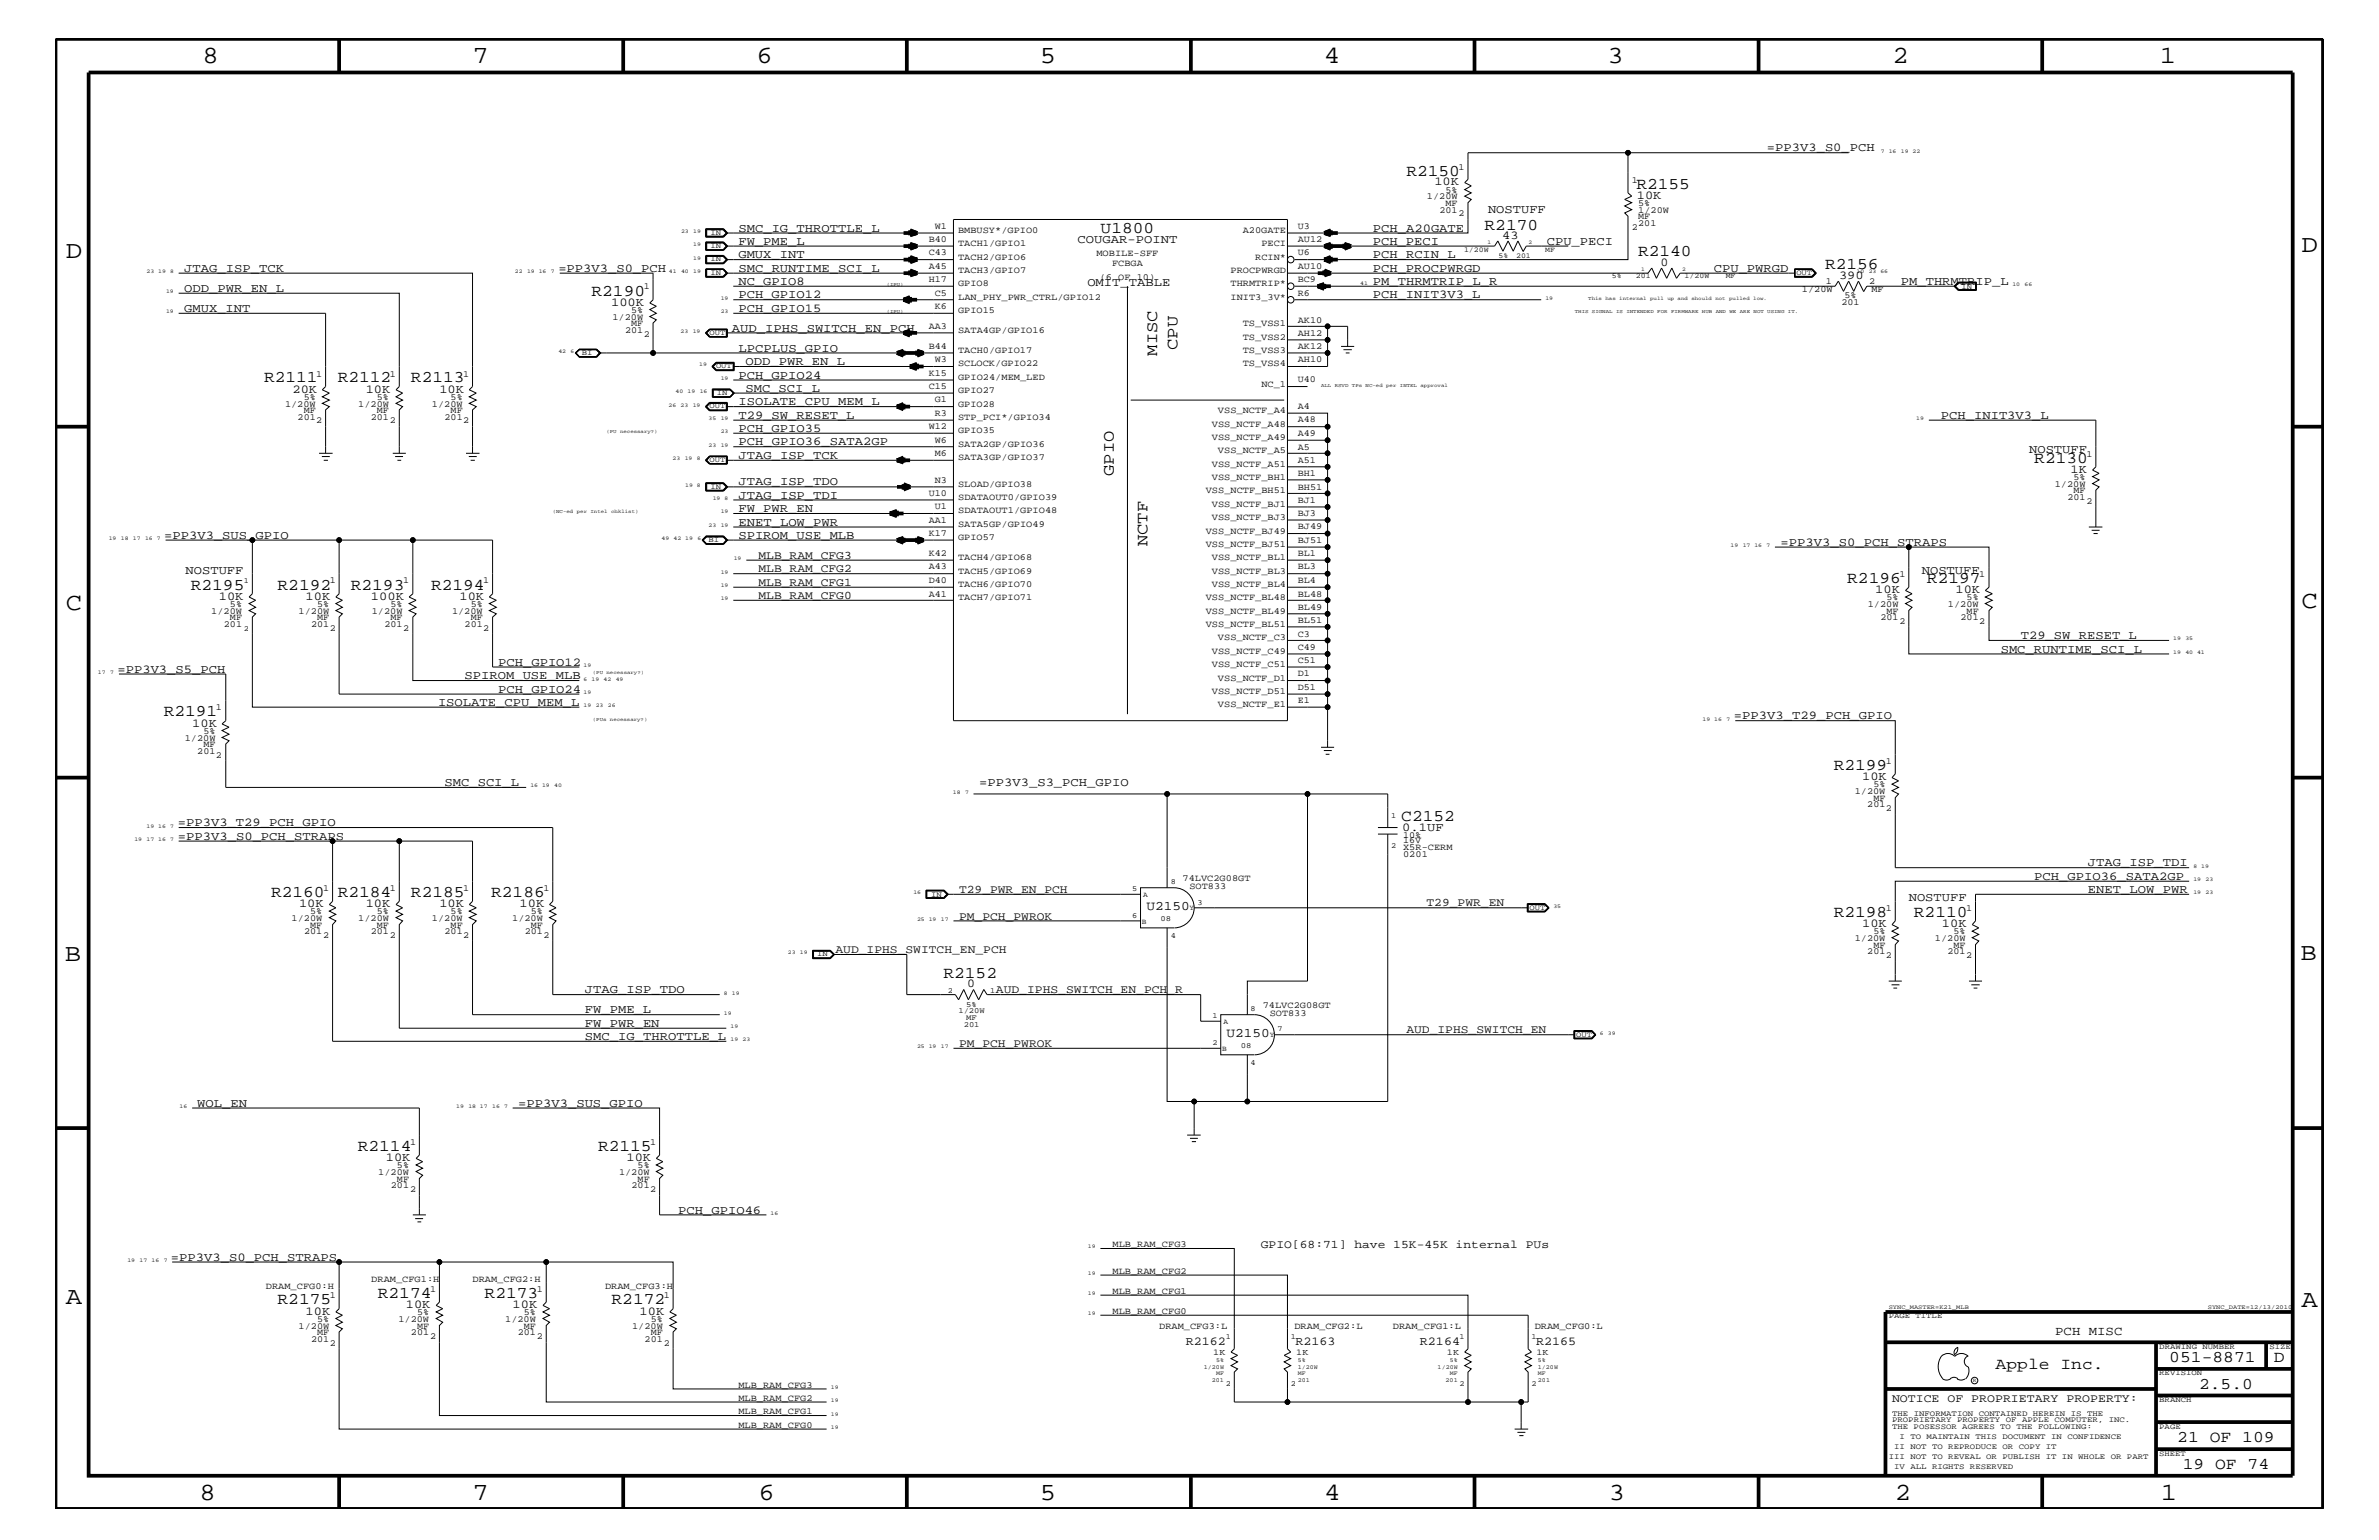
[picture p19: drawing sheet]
<svg xmlns="http://www.w3.org/2000/svg" width="432mm" height="279mm" viewBox="0 0 432 279" stroke-linecap="round" stroke-linejoin="round" font-family="sans-serif">
<defs><g id="words">
<g font-size="4.5">
<text x="36.7" y="11.5">8</text>
<text x="85.8" y="11.5">7</text>
<text x="137.3" y="11.5">6</text>
<text x="188.7" y="11.5">5</text>
<text x="240.3" y="11.5">4</text>
<text x="291.8" y="11.5">3</text>
<text x="343.5" y="11.5">2</text>
<text x="392" y="11.5">1</text>
<text x="11.9" y="46.8">D</text>
<text x="417.7" y="45.7">D</text>
<text x="11.9" y="110.6">C</text>
<text x="417.7" y="110.3">C</text>
<text x="11.8" y="174.3">B</text>
<text x="417.6" y="174.2">B</text>
<text x="11.9" y="236.7">A</text>
<text x="417.7" y="237.1">A</text>
<text x="36.2" y="272.1">8</text>
<text x="85.8" y="272.1">7</text>
<text x="137.7" y="272.1">6</text>
<text x="188.7" y="272.1">5</text>
<text x="240.4" y="272.1">4</text>
<text x="292" y="272.1">3</text>
<text x="343.9" y="272.1">2</text>
<text x="392.2" y="272.1">1</text>
</g>
<g font-size="3">
<text x="255.3" y="31.9">R2150</text>
<text x="297" y="34.2">R2155</text>
<text x="269.5" y="41.7">R2170</text>
<text x="199.8" y="42.3">U1800</text>
<text x="297.3" y="46.5">R2140</text>
<text x="107.4" y="53.6">R2190</text>
<text x="331.3" y="48.9">R2156</text>
<text x="210.1" y="64.5" transform="rotate(-90 210.1 64.5)">MISC</text>
<text x="213.7" y="63.5" transform="rotate(-90 213.7 63.5)">CPU</text>
<text x="47.9" y="69.4">R2111</text>
<text x="61.3" y="69.4">R2112</text>
<text x="74.6" y="69.4">R2113</text>
<text x="369.2" y="83.9">R2130</text>
<text x="202.2" y="86.3" transform="rotate(-90 202.2 86.3)">GPIO</text>
<text x="208.3" y="99.1" transform="rotate(-90 208.3 99.1)">NCTF</text>
<text x="34.6" y="107">R2195</text>
<text x="50.4" y="107">R2192</text>
<text x="63.7" y="107">R2193</text>
<text x="78.2" y="107">R2194</text>
<text x="335.3" y="105.8">R2196</text>
<text x="349.8" y="105.8">R2197</text>
<text x="29.7" y="130">R2191</text>
<text x="332.8" y="139.7">R2199</text>
<text x="254.3" y="149">C2152</text>
<text x="49.2" y="162.8">R2160</text>
<text x="61.3" y="162.8">R2184</text>
<text x="74.6" y="162.8">R2185</text>
<text x="89.2" y="162.8">R2186</text>
<text x="332.8" y="166.4">R2198</text>
<text x="347.4" y="166.4">R2110</text>
<text x="171.2" y="177.4">R2152</text>
<text x="64.9" y="208.8">R2114</text>
<text x="108.5" y="208.8">R2115</text>
<text x="50.4" y="236.7">R2175</text>
<text x="68.6" y="235.5">R2174</text>
<text x="88" y="235.5">R2173</text>
<text x="111" y="236.7">R2172</text>
<text x="362.2" y="248.4">Apple Inc.</text>
<text x="393.7" y="247.1">051-8871</text>
<text x="399.2" y="252">2.5.0</text>
<text x="412.7" y="247.1">D</text>
<text x="395.2" y="261.6">21 OF 109</text>
<text x="396.2" y="266.6">19 OF 74</text>
</g>
<g font-size="2.4">
<text x="208.1" y="165">U2150</text>
<text x="222.6" y="188.1">U2150</text>
</g>
<text font-size="2.3" x="373" y="242.3">PCH MISC</text>
<g font-size="2.2">
<text x="320.7" y="27.5">=PP3V3_S0_PCH</text>
<text x="260.3" y="33.6">10K</text>
<text x="270.1" y="38.6">NOSTUFF</text>
<text x="297.1" y="36.1">10K</text>
<text x="134" y="42">SMC_IG_THROTTLE_L</text>
<text x="134" y="44.4">FW_PME_L</text>
<text x="134" y="46.8">GMUX_INT</text>
<text x="195.6" y="44.1">COUGAR-POINT</text>
<text x="249.2" y="46.8">PCH_RCIN_L</text>
<text x="249.2" y="44.4">PCH_PECI</text>
<text x="249.2" y="42">PCH_A20GATE</text>
<text x="272.7" y="43.4">43</text>
<text x="280.8" y="44.4">CPU_PECI</text>
<text x="33.4" y="52.9">ODD_PWR_EN_L</text>
<text x="33.4" y="49.3">JTAG_ISP_TCK</text>
<text x="101.3" y="49.3">=PP3V3_S0_PCH</text>
<text x="134" y="51.7">NC_GPIO8</text>
<text x="134" y="49.3">SMC_RUNTIME_SCI_L</text>
<text x="197.4" y="51.9">OMIT_TABLE</text>
<text x="249.2" y="49.3">PCH_PROCPWRGD</text>
<text x="249.2" y="51.7">PM_THRMTRIP_L_R</text>
<text x="301.4" y="48.2">0</text>
<text x="311.1" y="49.3">CPU_PWRGD</text>
<text x="333.8" y="50.7">390</text>
<text x="345" y="51.7">PM_THRMTRIP_L</text>
<text x="33.4" y="56.6">GMUX_INT</text>
<text x="110.9" y="55.5">100K</text>
<text x="134" y="54.1">PCH_GPIO12</text>
<text x="134" y="56.6">PCH_GPIO15</text>
<text x="249.2" y="54.1">PCH_INIT3V3_L</text>
<text x="132.8" y="60.2">AUD_IPHS_SWITCH_EN_PCH</text>
<text x="134" y="63.9">LPCPLUS_GPIO</text>
<text x="53.1" y="71.2">20K</text>
<text x="66.4" y="71.2">10K</text>
<text x="79.8" y="71.2">10K</text>
<text x="134" y="68.7">PCH_GPIO24</text>
<text x="135.3" y="66.2">ODD_PWR_EN_L</text>
<text x="135.3" y="71.1">SMC_SCI_L</text>
<text x="134" y="73.5">ISOLATE_CPU_MEM_L</text>
<text x="134" y="76">T29_SW_RESET_L</text>
<text x="352.3" y="76">PCH_INIT3V3_L</text>
<text x="134" y="83.3">JTAG_ISP_TCK</text>
<text x="134" y="80.8">PCH_GPIO36_SATA2GP</text>
<text x="134" y="78.3">PCH_GPIO35</text>
<text x="368.3" y="82.2">NOSTUFF</text>
<text x="134" y="88.1">JTAG_ISP_TDO</text>
<text x="375.8" y="85.8">1K</text>
<text x="134" y="92.9">FW_PWR_EN</text>
<text x="134" y="95.4">ENET_LOW_PWR</text>
<text x="134" y="90.5">JTAG_ISP_TDI</text>
<text x="29.8" y="97.7">=PP3V3_SUS_GPIO</text>
<text x="134" y="97.7">SPIROM_USE_MLB</text>
<text x="323.2" y="99">=PP3V3_S0_PCH_STRAPS</text>
<text x="33.7" y="104.1">NOSTUFF</text>
<text x="340.4" y="107.6">10K</text>
<text x="348.8" y="104.1">NOSTUFF</text>
<text x="354.9" y="107.6">10K</text>
<text x="39.7" y="108.8">10K</text>
<text x="55.5" y="108.8">10K</text>
<text x="67.3" y="108.8">100K</text>
<text x="83.4" y="108.8">10K</text>
<text x="363.1" y="118.4">SMC_RUNTIME_SCI_L</text>
<text x="366.8" y="115.9">T29_SW_RESET_L</text>
<text x="21.3" y="122">=PP3V3_S5_PCH</text>
<text x="84.3" y="123.2">SPIROM_USE_MLB</text>
<text x="90.4" y="120.8">PCH_GPIO12</text>
<text x="90.4" y="125.7">PCH_GPIO24</text>
<text x="34.9" y="131.9">10K</text>
<text x="79.5" y="128">ISOLATE_CPU_MEM_L</text>
<text x="314.7" y="130.5">=PP3V3_T29_PCH_GPIO</text>
<text x="80.7" y="142.6">SMC_SCI_L</text>
<text x="177.7" y="142.6">=PP3V3_S3_PCH_GPIO</text>
<text x="338" y="141.5">10K</text>
<text x="32.3" y="149.9">=PP3V3_T29_PCH_GPIO</text>
<text x="32.3" y="152.3">=PP3V3_S0_PCH_STRAPS</text>
<text x="254.5" y="150.7">0.1UF</text>
<text x="369.2" y="159.6">PCH_GPIO36_SATA2GP</text>
<text x="379" y="162">ENET_LOW_PWR</text>
<text x="379" y="157.2">JTAG_ISP_TDI</text>
<text x="54.3" y="164.5">10K</text>
<text x="66.4" y="164.5">10K</text>
<text x="79.8" y="164.5">10K</text>
<text x="94.3" y="164.5">10K</text>
<text x="346.5" y="163.5">NOSTUFF</text>
<text x="338" y="168.2">10K</text>
<text x="352.5" y="168.2">10K</text>
<text x="175.6" y="179.1">0</text>
<text x="106.2" y="183.8">FW_PME_L</text>
<text x="106.2" y="180.2">JTAG_ISP_TDO</text>
<text x="106.2" y="186.3">FW_PWR_EN</text>
<text x="106.2" y="188.7">SMC_IG_THROTTLE_L</text>
<text x="35.8" y="200.9">WOL_EN</text>
<text x="94.1" y="200.9">=PP3V3_SUS_GPIO</text>
<text x="70" y="210.7">10K</text>
<text x="113.7" y="210.7">10K</text>
<text x="123.1" y="220.2">PCH_GPIO46</text>
<text x="31" y="228.7">=PP3V3_S0_PCH_STRAPS</text>
<text x="55.5" y="238.5">10K</text>
<text x="73.7" y="237.3">10K</text>
<text x="93" y="237.3">10K</text>
<text x="116.1" y="238.5">10K</text>
<text x="215.2" y="244">R2162</text>
<text x="235.1" y="244">R2163</text>
<text x="257.7" y="244">R2164</text>
<text x="278.8" y="244">R2165</text>
</g>
<g font-size="2.1">
<text x="137.7" y="101.4">MLB_RAM_CFG3</text>
<text x="137.7" y="106.3">MLB_RAM_CFG1</text>
<text x="137.7" y="103.8">MLB_RAM_CFG2</text>
<text x="137.7" y="108.7">MLB_RAM_CFG0</text>
<text x="174.1" y="162">T29_PWR_EN_PCH</text>
<text x="174.1" y="166.9">PM_PCH_PWROK</text>
<text x="258.9" y="164.5">T29_PWR_EN</text>
<text x="151.6" y="172.9">AUD_IPHS_SWITCH_EN_PCH</text>
<text x="180.8" y="180.2">AUD_IPHS_SWITCH_EN_PCH_R</text>
<text x="174.1" y="189.9">PM_PCH_PWROK</text>
<text x="255.3" y="187.5">AUD_IPHS_SWITCH_EN</text>
<text x="228.9" y="226.5">GPIO[68:71] have 15K-45K internal PUs</text>
<text x="343.4" y="254.4">NOTICE OF PROPRIETARY PROPERTY:</text>
</g>
<g font-size="1.7">
<text x="262.4" y="35">5%</text>
<text x="264.8" y="30.8">1</text>
<text x="296.2" y="33.1">1</text>
<text x="169.7" y="41.5">W1</text>
<text x="235.5" y="41.5">U3</text>
<text x="259" y="36.2">1/20W</text>
<text x="261.3" y="38.6">201</text>
<text x="262.4" y="37.4">MF</text>
<text x="264.8" y="39.2">2</text>
<text x="296.2" y="41.7">2</text>
<text x="297.3" y="38.6">1/20W</text>
<text x="297.3" y="37.4">5%</text>
<text x="297.3" y="41">201</text>
<text x="297.3" y="39.8">MF</text>
<text x="168.6" y="46.3">C43</text>
<text x="168.6" y="44">B40</text>
<text x="173.9" y="44.6">TACH1/GPIO1</text>
<text x="173.9" y="47.1">TACH2/GPIO6</text>
<text x="173.9" y="42.3">BMBUSY*/GPIO0</text>
<text x="199" y="46.5">MOBILE-SFF</text>
<text x="225.6" y="42.3">A20GATE</text>
<text x="227.8" y="47.1">RCIN*</text>
<text x="228.9" y="44.6">PECI</text>
<text x="235.5" y="44">AU12</text>
<text x="235.5" y="46.3">U6</text>
<text x="116.8" y="52.5">1</text>
<text x="168.6" y="48.8">A45</text>
<text x="168.6" y="51.3">H17</text>
<text x="169.7" y="53.6">C5</text>
<text x="173.9" y="51.9">GPIO8</text>
<text x="173.9" y="49.6">TACH3/GPIO7</text>
<text x="199.6" y="50.7">(6 OF 10)</text>
<text x="201.8" y="48.3">FCBGA</text>
<text x="223.4" y="49.6">PROCPWRGD</text>
<text x="223.4" y="51.9">THRMTRIP*</text>
<text x="235.5" y="51.3">BC9</text>
<text x="235.5" y="48.8">AU10</text>
<text x="235.5" y="53.6">R6</text>
<text x="327.1" y="52.9">1/20W</text>
<text x="331.4" y="51.6">1</text>
<text x="339.3" y="51.6">2</text>
<text x="339.7" y="52.9">MF</text>
<text x="111.2" y="58">1/20W</text>
<text x="114.6" y="56.8">5%</text>
<text x="114.6" y="59.2">MF</text>
<text x="168.6" y="59.7">AA3</text>
<text x="169.7" y="56.1">K6</text>
<text x="173.9" y="54.4">LAN_PHY_PWR_CTRL/GPIO12</text>
<text x="173.9" y="56.8">GPIO15</text>
<text x="223.4" y="54.4">INIT3_3V*</text>
<text x="225.6" y="59.2">TS_VSS1</text>
<text x="235.5" y="58.5">AK10</text>
<text x="334.2" y="55.3">201</text>
<text x="334.8" y="54.1">5%</text>
<text x="113.5" y="60.4">201</text>
<text x="116.8" y="61.1">2</text>
<text x="168.6" y="63.4">B44</text>
<text x="169.7" y="65.7">W3</text>
<text x="173.9" y="60.4">SATA4GP/GPIO16</text>
<text x="173.9" y="64">TACH0/GPIO17</text>
<text x="225.6" y="61.7">TS_VSS2</text>
<text x="225.6" y="64">TS_VSS3</text>
<text x="235.5" y="65.7">AH10</text>
<text x="235.5" y="63.4">AK12</text>
<text x="235.5" y="60.9">AH12</text>
<text x="57.4" y="68.4">1</text>
<text x="70.8" y="68.4">1</text>
<text x="84.1" y="68.4">1</text>
<text x="168.6" y="70.6">C15</text>
<text x="168.6" y="68.2">K15</text>
<text x="173.9" y="71.3">GPIO27</text>
<text x="173.9" y="66.5">SCLOCK/GPIO22</text>
<text x="173.9" y="68.9">GPIO24/MEM_LED</text>
<text x="225.6" y="66.5">TS_VSS4</text>
<text x="228.9" y="70.1">NC_1</text>
<text x="235.5" y="69.4">U40</text>
<text x="51.7" y="73.8">1/20W</text>
<text x="54" y="76.2">201</text>
<text x="55.1" y="72.6">5%</text>
<text x="55.1" y="75">MF</text>
<text x="57.4" y="76.8">2</text>
<text x="65" y="73.8">1/20W</text>
<text x="67.3" y="76.2">201</text>
<text x="68.4" y="75">MF</text>
<text x="68.4" y="72.6">5%</text>
<text x="70.8" y="76.8">2</text>
<text x="78.4" y="73.8">1/20W</text>
<text x="80.7" y="76.2">201</text>
<text x="81.8" y="72.6">5%</text>
<text x="81.8" y="75">MF</text>
<text x="84.1" y="76.8">2</text>
<text x="168.6" y="77.9">W12</text>
<text x="169.7" y="75.5">R3</text>
<text x="169.7" y="73">G1</text>
<text x="173.9" y="73.8">GPIO28</text>
<text x="173.9" y="76.2">STP_PCI*/GPIO34</text>
<text x="220" y="77.4">VSS_NCTF_A48</text>
<text x="221.1" y="75">VSS_NCTF_A4</text>
<text x="235.5" y="76.7">A48</text>
<text x="235.5" y="74.3">A4</text>
<text x="169.7" y="82.7">M6</text>
<text x="169.7" y="80.3">W6</text>
<text x="173.9" y="81.1">SATA2GP/GPIO36</text>
<text x="173.9" y="78.6">GPIO35</text>
<text x="173.9" y="83.5">SATA3GP/GPIO37</text>
<text x="220" y="79.9">VSS_NCTF_A49</text>
<text x="221.1" y="82.2">VSS_NCTF_A5</text>
<text x="235.5" y="83.9">A51</text>
<text x="235.5" y="81.6">A5</text>
<text x="235.5" y="79.1">A49</text>
<text x="378.7" y="82.8">1</text>
<text x="169.7" y="87.6">N3</text>
<text x="173.9" y="88.3">SLOAD/GPIO38</text>
<text x="218.9" y="89.5">VSS_NCTF_BH51</text>
<text x="220" y="84.7">VSS_NCTF_A51</text>
<text x="220" y="87.1">VSS_NCTF_BH1</text>
<text x="235.5" y="88.8">BH51</text>
<text x="235.5" y="86.4">BH1</text>
<text x="373" y="88.3">1/20W</text>
<text x="376.3" y="89.5">MF</text>
<text x="376.3" y="87.1">5%</text>
<text x="168.6" y="90">U10</text>
<text x="168.6" y="94.9">AA1</text>
<text x="169.7" y="92.4">U1</text>
<text x="173.9" y="93.2">SDATAOUT1/GPIO48</text>
<text x="173.9" y="95.6">SATA5GP/GPIO49</text>
<text x="173.9" y="90.7">SDATAOUT0/GPIO39</text>
<text x="220" y="94.3">VSS_NCTF_BJ3</text>
<text x="220" y="92">VSS_NCTF_BJ1</text>
<text x="235.5" y="93.7">BJ3</text>
<text x="235.5" y="91.2">BJ1</text>
<text x="375.2" y="90.7">201</text>
<text x="378.7" y="91.4">2</text>
<text x="168.6" y="101">K42</text>
<text x="168.6" y="97.3">K17</text>
<text x="173.9" y="98">GPIO57</text>
<text x="173.9" y="101.6">TACH4/GPIO68</text>
<text x="218.9" y="96.8">VSS_NCTF_BJ49</text>
<text x="218.9" y="99.3">VSS_NCTF_BJ51</text>
<text x="220" y="101.6">VSS_NCTF_BL1</text>
<text x="235.5" y="101">BL1</text>
<text x="235.5" y="98.5">BJ51</text>
<text x="235.5" y="96">BJ49</text>
<text x="59.9" y="105.9">1</text>
<text x="73.2" y="105.9">1</text>
<text x="87.7" y="105.9">1</text>
<text x="168.6" y="105.8">D40</text>
<text x="168.6" y="103.3">A43</text>
<text x="173.9" y="106.5">TACH6/GPIO70</text>
<text x="173.9" y="104.1">TACH5/GPIO69</text>
<text x="220" y="104.1">VSS_NCTF_BL3</text>
<text x="220" y="106.5">VSS_NCTF_BL4</text>
<text x="235.5" y="105.8">BL4</text>
<text x="235.5" y="103.3">BL3</text>
<text x="344.8" y="104.7">1</text>
<text x="359.2" y="104.7">1</text>
<text x="38.4" y="111.4">1/20W</text>
<text x="40.6" y="113.7">201</text>
<text x="41.7" y="112.6">MF</text>
<text x="41.7" y="110.2">5%</text>
<text x="54.2" y="111.4">1/20W</text>
<text x="56.5" y="113.7">201</text>
<text x="57.6" y="112.6">MF</text>
<text x="57.6" y="110.2">5%</text>
<text x="67.5" y="111.4">1/20W</text>
<text x="69.8" y="113.7">201</text>
<text x="70.9" y="110.2">5%</text>
<text x="70.9" y="112.6">MF</text>
<text x="82" y="111.4">1/20W</text>
<text x="84.3" y="113.7">201</text>
<text x="85.4" y="110.2">5%</text>
<text x="85.4" y="112.6">MF</text>
<text x="168.6" y="108.2">A41</text>
<text x="173.9" y="108.9">TACH7/GPIO71</text>
<text x="218.9" y="108.9">VSS_NCTF_BL48</text>
<text x="218.9" y="113.7">VSS_NCTF_BL51</text>
<text x="218.9" y="111.4">VSS_NCTF_BL49</text>
<text x="235.5" y="113.1">BL51</text>
<text x="235.5" y="110.6">BL49</text>
<text x="235.5" y="108.2">BL48</text>
<text x="339" y="110.2">1/20W</text>
<text x="341.3" y="112.6">201</text>
<text x="342.4" y="108.9">5%</text>
<text x="342.4" y="111.4">MF</text>
<text x="344.8" y="113.1">2</text>
<text x="353.6" y="110.2">1/20W</text>
<text x="355.9" y="112.6">201</text>
<text x="357" y="111.4">MF</text>
<text x="357" y="108.9">5%</text>
<text x="359.2" y="113.1">2</text>
<text x="59.9" y="114.4">2</text>
<text x="73.2" y="114.4">2</text>
<text x="87.7" y="114.4">2</text>
<text x="220" y="118.6">VSS_NCTF_C49</text>
<text x="221.1" y="116.2">VSS_NCTF_C3</text>
<text x="235.5" y="117.9">C49</text>
<text x="235.5" y="115.5">C3</text>
<text x="220" y="121">VSS_NCTF_C51</text>
<text x="220" y="125.9">VSS_NCTF_D51</text>
<text x="221.1" y="123.5">VSS_NCTF_D1</text>
<text x="235.5" y="125.2">D51</text>
<text x="235.5" y="122.7">D1</text>
<text x="235.5" y="120.3">C51</text>
<text x="39.2" y="128.9">1</text>
<text x="221.1" y="128.3">VSS_NCTF_E1</text>
<text x="235.5" y="127.6">E1</text>
<text x="33.5" y="134.4">1/20W</text>
<text x="35.8" y="136.8">201</text>
<text x="36.9" y="135.6">MF</text>
<text x="36.9" y="133.2">5%</text>
<text x="39.2" y="137.4">2</text>
<text x="340" y="142.9">5%</text>
<text x="342.3" y="138.6">1</text>
<text x="336.6" y="144">1/20W</text>
<text x="338.9" y="146.5">201</text>
<text x="340" y="145.3">MF</text>
<text x="342.3" y="147.1">2</text>
<text x="254.7" y="152">10%</text>
<text x="254.7" y="155.5">0201</text>
<text x="254.7" y="154.3">X5R-CERM</text>
<text x="254.7" y="153">16V</text>
<text x="58.7" y="161.7">1</text>
<text x="70.8" y="161.7">1</text>
<text x="84.1" y="161.7">1</text>
<text x="98.6" y="161.7">1</text>
<text x="214.6" y="159.9">74LVC2G08GT</text>
<text x="215.9" y="161.3">SOT833</text>
<text x="52.9" y="167.1">1/20W</text>
<text x="56.3" y="165.9">5%</text>
<text x="65" y="167.1">1/20W</text>
<text x="68.4" y="165.9">5%</text>
<text x="78.4" y="167.1">1/20W</text>
<text x="81.8" y="165.9">5%</text>
<text x="93" y="167.1">1/20W</text>
<text x="96.4" y="165.9">5%</text>
<text x="342.3" y="165.3">1</text>
<text x="356.9" y="165.3">1</text>
<text x="55.2" y="169.5">201</text>
<text x="56.3" y="168.3">MF</text>
<text x="58.7" y="170.1">2</text>
<text x="67.3" y="169.5">201</text>
<text x="68.4" y="168.3">MF</text>
<text x="70.8" y="170.1">2</text>
<text x="80.7" y="169.5">201</text>
<text x="81.8" y="168.3">MF</text>
<text x="84.1" y="170.1">2</text>
<text x="95.2" y="169.5">201</text>
<text x="96.4" y="168.3">MF</text>
<text x="98.6" y="170.1">2</text>
<text x="336.6" y="170.7">1/20W</text>
<text x="338.9" y="173.2">201</text>
<text x="340" y="169.5">5%</text>
<text x="340" y="172">MF</text>
<text x="342.3" y="173.8">2</text>
<text x="351.2" y="170.7">1/20W</text>
<text x="353.5" y="173.2">201</text>
<text x="354.6" y="172">MF</text>
<text x="354.6" y="169.5">5%</text>
<text x="356.9" y="173.8">2</text>
<text x="229.2" y="182.9">74LVC2G08GT</text>
<text x="230.5" y="184.3">SOT833</text>
<text x="74.4" y="207.7">1</text>
<text x="118" y="207.7">1</text>
<text x="68.7" y="213.2">1/20W</text>
<text x="71" y="215.6">201</text>
<text x="72.1" y="214.4">MF</text>
<text x="72.1" y="211.9">5%</text>
<text x="112.4" y="213.2">1/20W</text>
<text x="114.6" y="215.6">201</text>
<text x="115.7" y="211.9">5%</text>
<text x="115.7" y="214.4">MF</text>
<text x="74.4" y="216.2">2</text>
<text x="118" y="216.2">2</text>
<text x="201.9" y="226.3">MLB_RAM_CFG3</text>
<text x="48.3" y="233.8">DRAM_CFG0:H</text>
<text x="67.4" y="232.6">DRAM_CFG1:H</text>
<text x="85.8" y="232.6">DRAM_CFG2:H</text>
<text x="109.8" y="233.8">DRAM_CFG3:H</text>
<text x="201.9" y="231.1">MLB_RAM_CFG2</text>
<text x="57.6" y="239.9">5%</text>
<text x="59.9" y="235.6">1</text>
<text x="72.3" y="239.9">1/20W</text>
<text x="75.7" y="238.6">5%</text>
<text x="78.1" y="234.4">1</text>
<text x="91.7" y="239.9">1/20W</text>
<text x="95.1" y="238.6">5%</text>
<text x="97.5" y="234.4">1</text>
<text x="118.1" y="239.9">5%</text>
<text x="120.5" y="235.6">1</text>
<text x="201.9" y="234.7">MLB_RAM_CFG1</text>
<text x="201.9" y="238.4">MLB_RAM_CFG0</text>
<text x="54.2" y="241.1">1/20W</text>
<text x="56.5" y="243.5">201</text>
<text x="57.6" y="242.3">MF</text>
<text x="59.9" y="244.1">2</text>
<text x="74.6" y="242.3">201</text>
<text x="75.7" y="241.1">MF</text>
<text x="78.1" y="242.9">2</text>
<text x="94" y="242.3">201</text>
<text x="95.1" y="241.1">MF</text>
<text x="97.5" y="242.9">2</text>
<text x="114.7" y="241.1">1/20W</text>
<text x="117" y="243.5">201</text>
<text x="118.1" y="242.3">MF</text>
<text x="120.5" y="244.1">2</text>
<text x="210.4" y="241.1">DRAM_CFG3:L</text>
<text x="234.9" y="241.1">DRAM_CFG2:L</text>
<text x="252.8" y="241.1">DRAM_CFG1:L</text>
<text x="278.6" y="241.1">DRAM_CFG0:L</text>
<text x="134" y="251.7">MLB_RAM_CFG3</text>
<text x="134" y="254.2">MLB_RAM_CFG2</text>
<text x="134" y="256.6">MLB_RAM_CFG1</text>
<text x="134" y="259">MLB_RAM_CFG0</text>
</g>
<g font-size="1.6">
<text x="220.2" y="245.8">1K</text>
<text x="235.3" y="245.8">1K</text>
<text x="262.6" y="245.8">1K</text>
<text x="278.9" y="245.8">1K</text>
</g>
<g font-size="1.4">
<text x="128.9" y="42.6">IN</text>
<text x="128.9" y="47.4">IN</text>
<text x="128.9" y="45.1">IN</text>
<text x="265.7" y="45.7">1/20W</text>
<text x="272" y="46.8">5%</text>
<text x="275.2" y="46.8">201</text>
<text x="280.5" y="45.7">MF</text>
<text x="128.9" y="49.9">IN</text>
<text x="292.6" y="50.5">5%</text>
<text x="296.9" y="50.5">201</text>
<text x="305.8" y="50.5">1/20W</text>
<text x="313.2" y="50.5">MF</text>
<text x="326.1" y="49.9">OUT</text>
<text x="356" y="52.4">IN</text>
<text x="105.6" y="64.5">BI</text>
<text x="128.8" y="60.8">OUT</text>
<text x="130" y="66.8">OUT</text>
<text x="130.1" y="71.7">IN</text>
<text x="128.8" y="74.1">OUT</text>
<text x="128.8" y="83.8">OUT</text>
<text x="128.9" y="88.7">IN</text>
<text x="128.6" y="98.4">BI</text>
<text x="44.3" y="105.9">1</text>
<text x="44.3" y="114.4">2</text>
<text x="252.5" y="148.4">1</text>
<text x="252.5" y="153.8">2</text>
<text x="205.5" y="161.7">5</text>
<text x="212.5" y="160.5">8</text>
<text x="169" y="162.7">IN</text>
<text x="205.5" y="166.5">6</text>
<text x="207.3" y="167.6">B</text>
<text x="207.5" y="162.7">A</text>
<text x="210.7" y="167.1">08</text>
<text x="215.9" y="165">Y</text>
<text x="217.3" y="164.1">3</text>
<text x="277.6" y="165">OUT</text>
<text x="148.3" y="173.5">IN</text>
<text x="212.5" y="170.1">4</text>
<text x="172" y="180.1">2</text>
<text x="173.9" y="183.8">1/20W</text>
<text x="175.4" y="182.7">5%</text>
<text x="175.4" y="185">MF</text>
<text x="179.7" y="180.1">1</text>
<text x="220" y="184.7">1</text>
<text x="222.1" y="185.7">A</text>
<text x="227" y="183.5">8</text>
<text x="174.9" y="186.3">201</text>
<text x="220" y="189.5">2</text>
<text x="221.8" y="190.6">B</text>
<text x="225.2" y="190.2">08</text>
<text x="230.5" y="188.1">Y</text>
<text x="231.9" y="187.1">7</text>
<text x="286.1" y="188.1">OUT</text>
<text x="227" y="193.2">4</text>
<text x="342.8" y="239.2">PAGE TITLE</text>
<text x="222.5" y="242.9">1</text>
<text x="234.3" y="242.9">1</text>
<text x="264.9" y="242.9">1</text>
<text x="278" y="242.9">1</text>
<text x="391.9" y="244.7">DRAWING NUMBER</text>
<text x="411.9" y="244.7">SIZE</text>
<text x="222.5" y="251.4">2</text>
<text x="234.3" y="251.4">2</text>
<text x="264.9" y="251.4">2</text>
<text x="278" y="251.4">2</text>
<text x="391.9" y="249.5">REVISION</text>
<text x="343.4" y="256.8">THE INFORMATION CONTAINED HEREIN IS THE</text>
<text x="391.9" y="254.4">BRANCH</text>
<text x="343.4" y="259.3">THE POSESSOR AGREES TO THE FOLLOWING:</text>
<text x="343.4" y="258">PROPRIETARY PROPERTY OF APPLE COMPUTER, INC.</text>
<text x="343.8" y="262.9">II NOT TO REPRODUCE OR COPY IT</text>
<text x="344.8" y="261.1">I TO MAINTAIN THIS DOCUMENT IN CONFIDENCE</text>
<text x="391.9" y="259.3">PAGE</text>
<text x="342.8" y="264.7">III NOT TO REVEAL OR PUBLISH IT IN WHOLE OR PART</text>
<text x="343.8" y="266.6">IV ALL RIGHTS RESERVED</text>
<text x="391.9" y="264.1">SHEET</text>
</g>
<g font-size="1.1">
<text x="342.8" y="237.4">SYNC_MASTER=K21_MLB</text>
<text x="400.7" y="237.4">SYNC_DATE=12/13/2010</text>
<text x="218.5" y="248.4">1/20W</text>
<text x="220" y="250.7">201</text>
<text x="220.7" y="249.5">MF</text>
<text x="220.7" y="247.1">5%</text>
<text x="235.5" y="250.7">201</text>
<text x="235.5" y="247.1">5%</text>
<text x="235.5" y="248.4">1/20W</text>
<text x="235.5" y="249.5">MF</text>
<text x="260.9" y="248.4">1/20W</text>
<text x="262.4" y="250.7">201</text>
<text x="263.1" y="247.1">5%</text>
<text x="263.1" y="249.5">MF</text>
<text x="279.1" y="250.7">201</text>
<text x="279.1" y="249.5">MF</text>
<text x="279.1" y="248.4">1/20W</text>
<text x="279.1" y="247.1">5%</text>
</g>
<g font-size="1">
<text x="341.4" y="27.7">7</text>
<text x="342.8" y="27.7">16</text>
<text x="345" y="27.7">19 22</text>
<text x="123.6" y="42.3">23</text>
<text x="125.8" y="42.3">19</text>
<text x="125.8" y="47.1">19</text>
<text x="125.8" y="44.6">19</text>
<text x="270" y="44.3">1</text>
<text x="277.5" y="44.3">2</text>
<text x="26.6" y="49.6">23 19</text>
<text x="30.1" y="53.2">19</text>
<text x="30.9" y="49.6">8</text>
<text x="93.5" y="49.6">22</text>
<text x="95.7" y="49.6">19 16</text>
<text x="100" y="49.6">7</text>
<text x="121.4" y="49.6">41</text>
<text x="123.6" y="49.6">40</text>
<text x="125.8" y="49.6">19</text>
<text x="246.9" y="51.7">41</text>
<text x="297.9" y="49.1">1</text>
<text x="305.3" y="49.1">2</text>
<text x="337" y="49.6">10</text>
<text x="339.2" y="49.6">23 66</text>
<text x="365.3" y="51.9">10</text>
<text x="367.5" y="51.9">66</text>
<text x="30.1" y="56.8">19</text>
<text x="130.8" y="54.4">19</text>
<text x="130.8" y="56.8">23</text>
<text x="280.5" y="54.4">19</text>
<text x="101.3" y="64">42</text>
<text x="103.5" y="64">6</text>
<text x="123.5" y="60.4">23</text>
<text x="125.7" y="60.4">19</text>
<text x="122.6" y="71.3">40</text>
<text x="124.8" y="71.3">19</text>
<text x="126.9" y="66.5">19</text>
<text x="127" y="71.3">16</text>
<text x="130.8" y="68.9">19</text>
<text x="121.3" y="73.8">26</text>
<text x="123.5" y="73.8">23</text>
<text x="125.7" y="73.8">19</text>
<text x="128.6" y="76.2">35</text>
<text x="130.8" y="76.2">19</text>
<text x="347.8" y="76.2">19</text>
<text x="122.1" y="83.5">23</text>
<text x="124.3" y="83.5">19</text>
<text x="126.5" y="83.5">8</text>
<text x="128.6" y="81.1">23</text>
<text x="130.8" y="81.1">19</text>
<text x="130.8" y="78.6">23</text>
<text x="124.4" y="88.3">19 8</text>
<text x="128.6" y="95.6">23</text>
<text x="129.4" y="90.7">19 8</text>
<text x="130.8" y="93.2">19</text>
<text x="130.8" y="95.6">19</text>
<text x="19.7" y="98">19</text>
<text x="21.9" y="98">18</text>
<text x="24.1" y="98">17</text>
<text x="26.3" y="98">16 7</text>
<text x="120.1" y="98">49</text>
<text x="122.3" y="98">42 19</text>
<text x="126.6" y="98">6</text>
<text x="133.2" y="101.6">19</text>
<text x="314.1" y="99.3">19</text>
<text x="316.3" y="99.3">17 16</text>
<text x="320.6" y="99.3">7</text>
<text x="130.8" y="104.1">19</text>
<text x="130.8" y="106.5">19</text>
<text x="130.8" y="108.9">19</text>
<text x="394.5" y="116.2">19</text>
<text x="394.5" y="118.6">19</text>
<text x="396.7" y="116.2">35</text>
<text x="396.7" y="118.6">40 41</text>
<text x="17.8" y="122.3">17</text>
<text x="20" y="122.3">7</text>
<text x="105.9" y="121">19</text>
<text x="105.9" y="123.5">6</text>
<text x="105.9" y="125.9">19</text>
<text x="107.4" y="123.5">19</text>
<text x="109.6" y="123.5">42</text>
<text x="111.8" y="123.5">49</text>
<text x="105.9" y="128.3">19</text>
<text x="108.1" y="128.3">23</text>
<text x="110.3" y="128.3">26</text>
<text x="309" y="130.8">19 16</text>
<text x="313.4" y="130.8">7</text>
<text x="96.3" y="142.9">16 19</text>
<text x="100.6" y="142.9">40</text>
<text x="173" y="144">18</text>
<text x="175.2" y="144">7</text>
<text x="24.4" y="152.6">19</text>
<text x="26.6" y="150.1">19 16</text>
<text x="26.6" y="152.6">17 16</text>
<text x="30.9" y="150.1">7</text>
<text x="30.9" y="152.6">7</text>
<text x="398.1" y="159.9">19</text>
<text x="398.1" y="157.4">8</text>
<text x="399.5" y="157.4">19</text>
<text x="400.3" y="159.9">23</text>
<text x="165.8" y="162.2">16</text>
<text x="166.5" y="167.1">25 19</text>
<text x="170.8" y="167.1">17</text>
<text x="281.9" y="164.7">35</text>
<text x="398.1" y="162.2">19</text>
<text x="400.3" y="162.2">23</text>
<text x="143" y="173.2">23</text>
<text x="145.2" y="173.2">19</text>
<text x="131.4" y="184.1">19</text>
<text x="131.4" y="180.5">8</text>
<text x="132.8" y="180.5">19</text>
<text x="132.6" y="188.9">19</text>
<text x="132.6" y="186.5">19</text>
<text x="134.8" y="188.9">23</text>
<text x="166.5" y="190.2">25 19</text>
<text x="170.8" y="190.2">17</text>
<text x="290.4" y="187.7">6</text>
<text x="291.8" y="187.7">39</text>
<text x="32.6" y="201">16</text>
<text x="82.8" y="201">19</text>
<text x="85" y="201">18 17</text>
<text x="89.3" y="201">16</text>
<text x="91.5" y="201">7</text>
<text x="139.9" y="220.4">16</text>
<text x="197.4" y="226.5">19</text>
<text x="23.1" y="229">19</text>
<text x="25.3" y="229">17</text>
<text x="27.5" y="229">16</text>
<text x="29.7" y="229">7</text>
<text x="197.4" y="231.3">19</text>
<text x="197.4" y="238.6">19</text>
<text x="197.4" y="235">19</text>
<text x="150.8" y="252">19</text>
<text x="358.1" y="250.7">R</text>
<text x="150.8" y="254.4">19</text>
<text x="150.8" y="256.8">19</text>
<text x="150.8" y="259.3">19</text>
</g>
<g font-size=".9">
<text x="161" y="51.9">(IPU)</text>
<text x="161" y="56.8">(IPU)</text>
<text x="285.8" y="56.8">THIS SIGNAL IS INTENDED FOR FIRMWARE HUB AND WE ARE NOT USING IT.</text>
<text x="288.3" y="54.4">This has internal pull up and should not pulled low.</text>
<text x="239.8" y="70.1">ALL RSVD TPs NC-ed per INTEL approval</text>
<text x="110.1" y="78.6">(PU necessary?)</text>
<text x="100.3" y="93.2">(NC-ed per Intel chklist)</text>
<text x="107.6" y="122.3">(PU necessary?)</text>
<text x="107.6" y="130.8">(PUs necessary?)</text>
</g>
</g></defs>
<g fill="none" stroke="#000" stroke-width=".18">
<path d="M173.1 39.8h60.6v91h-60.6zM295.5 27.7h40M32.4 49.6h53.4v20.5l-.6 .6 1.2 .6-1.2 .7 1.2 .6-1.2 .6 1.2 .6-.6 .6v7.8M32.4 53.2h40.1v16.9l-.6 .6 1.2 .6-1.2 .7 1.2 .6-1.2 .6 1.2 .6-.6 .6v7.8M32.4 56.8h26.7v13.3l-.6 .6 1.3 .6-1.3 .7 1.3 .6-1.3 .6 1.3 .6-.7 .6v7.8M101.6 49.6h16.9v4.8l-.6 .6 1.2 .6-1.2 .6 1.2 .6-1.2 .6 1.2 .6-.6 .6v5.4M128.1 48.8h3.2l.8 .8-.8 .7h-3.2zM128.1 41.5h3.2l.8 .8-.8 .7h-3.2zM128.1 43.9h3.2l.8 .7-.8 .8h-3.2zM128.1 46.3h3.2l.8 .8-.8 .8h-3.2zM128.1 47.8h3.2M128.1 46.4h3.2"/>
<path d="M128.1 44h3.2l.7 .6-.7 .8M128.2 48.9h3.1l.6 .7-.6 .6h-3.1zM128.2 41.6h3.1l.6 .7-.6 .6h-3.1zM128.2 44.1h3.1l.6 .5-.6 .7h-3.1zM128.2 46.4v1.4M128.3 44.1v1.2M128.3 46.5h2.9l.6 .6-.6 .6h-2.9zM128.3 48.9v1.3M128.8 59.7h3.2v1.5h-3.2M128.8 59.8h3.1v1.3h-3.1l-.6-.7zM128.8 59.7l-.8 .7 .8 .8M128.8 59.7l-.7 .7 .7 .8"/>
<path d="M128.9 59.8l-.6 .6 .6 .7M131.2 44.1l.6 .5M131.2 48.9l.6 .7M131.3 48.8l.7 .8-.7 .6h-3.2M131.3 41.5l.7 .8-.7 .7h-3.2M131.3 46.4l.6 .7-.6 .7M131.3 46.4l.7 .7-.7 .7M131.8 49.6h41.3M131.8 59.8v1.3M131.8 42.3l-.6 .6M131.8 42.3l-.6-.6h-2.9v1.2M131.8 42.3h41.3"/>
<path d="M131.8 47.1h41.3M131.8 44.6l-.6 .7M131.8 44.6h41.3M131.8 49.6l-.6 .6M133.1 51.9h40M133.1 54.4h40M133.1 56.8h40M204.6 51.9v77.7M233.7 42.3h32.7v-5.5l.6-.6-1.1-.6 1.1-.6-1.1-.6 1.1-.7-1.1-.6 .5-.6v-4.8h29.1v7.3l.7 .6-1.3 .6 1.3 .6-1.3 .6 1.3 .6-1.3 .6 .6 .6v7.9h-60.5M233.7 59.2h7.3v2.5h-7.3M233.7 49.6h65.4l.7-1 .9 1.9 .9-1.9 .9 1.9 .9-1.9 .9 1.9 .7-.9h20.8M233.7 44.6h37.6l.6-.9 .9 1.9 .9-1.9 1 1.9 .8-1.9 .9 1.9"/>
<path d="M235 51.9h98.1l.6-.9 .9 1.9 .9-1.9 1 1.9 .8-1.9 .9 1.9M235 54.4h44.7M241 59.2h3.6v3.7M284.6 44.6h-7.6l-.6 1.1M325.7 48.8h3.2l.8 .8-.8 .7h-3.2zM328.8 48.9h-3v1.3h3M328.8 48.9l.7 .7-.7 .6M328.8 48.9l.6 .7-.6 .6M328.9 48.8l.7 .8-.7 .6h-3.2M354.7 51.9l.7-.7h3.3v1.5h-3.3zM354.9 51.9h-16.1l-.6 1M355.5 51.3l-.6 .6 .6 .6h3.1v-1.2"/>
<path d="M355.5 52.7l-.7-.8 .7-.6h3.1v1.4M355.5 51.3l-.7 .6 .7 .7h3.1M355.5 51.3h3.1M104.5 64l.7-.6h3.1l.6 .6-.6 .7h-3.1zM104.5 64l.7 .8h3.1M105.2 63.4h3l.6 .6-.6 .7h-3l-.6-.7zM108.3 63.4h-3.1l-.7 .6M108.3 63.4h-3.1l-.8 .6 .8 .8h3.1M108.3 63.4l.8 .6-.8 .8M108.3 63.4l.7 .6-.7 .8M108.8 64h64.3M128.8 73h3.2v1.5h-3.2l-.8-.7z"/>
<path d="M128.8 74.5h3.2M128.8 73.1l-.7 .7 .7 .7M128.8 73.1h3.2M128.8 73.1l-.6 .7 .6 .7M128.9 73.2h2.9v1.2h-2.9l-.6-.6zM129.2 66.5l.8-.8h3.3v1.6h-3.3zM129.3 66.5l.7-.7h3.2v1.4h-3.2zM129.3 70.6h3.2l.8 .7-.8 .8h-3.2zM129.4 72h3.1M129.4 70.7h3.1M129.5 70.7v1.3M130 65.8l-.6 .7 .6 .7"/>
<path d="M131.8 73.8h41.3M131.8 60.4h41.3M131.9 73.1v1.4M132.5 70.7l.7 .6-.7 .7M132.5 70.7l.6 .6M133.1 65.9h-3.1l-.5 .6 .5 .6h3.1M133.1 65.8v1.4M133.1 66.5h40M133.1 71.3l-.6 .7M133.1 71.3h40M133.1 78.6h40M133.1 68.9h40"/>
<path d="M133.1 76.2h40M133.3 71.3l-.8-.7h-3.1v1.5M205.2 72.6h27.9M233.7 79.9h7.3v2.3h-7.3M233.7 75h7.3v2.4h-7.3M233.7 70.1h3.6M241 61.7v2.3h-7.3M241 64v2.5h-7.3M241 77.4v2.5M243.4 62.9h2.4M243.8 63.4h1.6M244.3 64h.6"/>
<path d="M350.1 76.2h30.3v8.5l-.6 .6 1.2 .6-1.2 .6 1.2 .6-1.2 .6 1.2 .6-.6 .6v6.7M30.1 98h15.7v9.7l-.6 .6 1.2 .6-1.2 .6 1.2 .7-1.2 .6 1.2 .6-.6 .6v16.3h59.4M45.8 98h15.8v9.7l-.6 .6 1.1 .6-1.1 .6 1.1 .7-1.1 .6 1.1 .6-.5 .6v13.9h43.6M57.9 82.2h2.5M58.4 82.8h1.5M58.8 83.5h.7M61.6 98h13.3v9.7l-.6 .6 1.2 .6-1.2 .6 1.2 .7-1.2 .6 1.2 .6-.6 .6v11.5h30.3M71.3 82.2h2.4M71.7 82.8h1.5M72.1 83.5h.7M74.9 98h14.5v9.7l-.6 .6 1.3 .6-1.3 .6 1.3 .7-1.3 .6 1.3 .6-.7 .6v9h15.8M84.6 82.2h2.4"/>
<path d="M85.1 82.8h1.4M85.4 83.5h.8M127.4 98l.8-.8h3.1l.8 .8-.8 .7h-3.1zM127.5 98l.7-.7h3.1l.7 .7-.7 .7h-3.1zM127.6 98l.7-.6h2.9l.6 .6-.6 .7h-2.9zM128.1 87.6h3.2l.8 .7-.8 .8h-3.2zM128.1 89h3.2M128.1 87.7h3.2M128.2 97.4h3.1l.6 .6-.6 .7h-3.1l-.6-.7zM128.2 87.7v1.3M128.3 87.7h2.9l.6 .6-.6 .6h-2.9zM128.8 82.7h3.2v1.5h-3.2"/>
<path d="M128.8 82.8h3.1v1.3h-3.1l-.6-.6zM128.8 82.7l-.8 .8 .8 .7M128.8 82.7l-.7 .8 .7 .7M128.9 82.8l-.6 .7 .6 .6M131.3 87.7l.6 .6-.6 .7M131.3 87.7l.7 .6-.7 .7M131.8 82.8v1.3M131.8 83.5h41.3M131.8 88.3h41.3M131.8 98h41.3M133.1 93.2h40M133.1 95.6h40"/>
<path d="M133.1 90.7h40M133.1 81.1h40M233.7 99.3h7.3v2.3h-7.3M233.7 94.3h7.3v2.5h-7.3M233.7 89.5h7.3v2.5h-7.3M233.7 84.7h7.3v2.4h-7.3M241 82.2v2.5M241 87.1v2.4M241 92v2.3M241 96.8v2.5M322.2 99.3h24.3M379.1 95.6h2.5"/>
<path d="M379.6 96.2h1.5M380 96.8h.7M133.1 108.9h40M133.1 106.5h40M133.1 104.1h40M135.5 101.6h37.6M233.7 118.6h7.3v2.4h-7.3M233.7 113.7h7.3v2.5h-7.3M233.7 108.9h7.3v2.5h-7.3M233.7 104.1h7.3v2.4h-7.3M241 101.6v2.5M241 106.5v2.4"/>
<path d="M241 111.4v2.3M241 116.2v2.4M393.7 116.2h-32.7v-5.4l.6-.6-1.3-.7 1.3-.6-1.3-.6 1.3-.6-1.3-.6 .7-.6v-7.2h-14.5v7.2l-.6 .6 1.1 .6-1.1 .6 1.1 .6-1.1 .6 1.1 .7-.5 .6v7.8h47.2M21.6 122.3h19.4v8.5l-.7 .5 1.3 .6-1.3 .6 1.3 .7-1.3 .6 1.3 .6-.6 .6v7.9h54.5M233.7 123.5h7.3v2.4h-7.3M233.7 128.3h7.3M239.8 135.6h2.3M240.3 136.2h1.4M240.6 136.8h.7M241 121v2.5M241 125.9v9.7M315 130.8h29v9.6l-.6 .7 1.2 .6-1.2 .6 1.2 .6-1.2 .6 1.2 .5-.6 .7v12.7h53.3"/>
<path d="M32.4 150.1h67.9v13.4l-.6 .6 1.2 .6-1.2 .6 1.2 .6-1.2 .6 1.2 .6-.6 .7v12.7h30.3M32.4 152.6h28M60.4 152.6h12.1v10.9l-.6 .6 1.2 .6-1.2 .6 1.2 .6-1.2 .6 1.2 .6-.6 .7v18.7h59.3M60.4 152.6v10.9l-.6 .6 1.2 .6-1.2 .6 1.2 .6-1.2 .6 1.2 .6-.6 .7v21.1h71.4M72.5 152.6h13.3v10.9l-.6 .6 1.2 .6-1.2 .6 1.2 .6-1.2 .6 1.2 .6-.6 .7v16.3h44.8M176.7 144h35.1M237.3 144h14.6v6.1M250.1 151.3h3.6M250.1 150.1h3.6M251.9 151.3v48.5h-25.5M397.3 159.9h-53.3v7.2l-.6 .7 1.2 .5-1.2 .6 1.2 .6-1.2 .6 1.2 .6-.6 .7v6.6M147.5 172.4h3.2l.8 .8-.8 .7h-3.2z"/>
<path d="M147.5 173.8h3.2M147.5 172.5h3.2M147.6 172.5v1.3M147.7 172.6h2.9l.7 .6-.7 .6h-2.9zM150.7 172.5l.7 .7-.7 .6M150.7 172.5l.6 .7M151.3 173.2h13.3v7.3h8.8l.6 .9 .9-1.9 .9 1.9 .9-1.9 .9 1.9 1-1.9 .6 1h38.7v4.8h3.7M151.3 173.2l-.6 .6M168.1 161.5h3.3l.7 .7-.7 .8h-3.3zM168.2 161.7h3.1l.6 .5-.6 .6h-3.1zM171.3 161.6l.7 .6-.7 .7h-3.2M171.3 161.6l.7 .6-.7 .8"/>
<path d="M171.3 161.6h-3.2v1.4M171.9 162.2h35.1M173.1 167.1h33.9M211.8 168.3v31.5h4.9M211.8 161.1v-17.1h25.5v34h-10.9v6.1M213.2 168.3a3.6 3.6 0 0 0 3.5-3.6 3.6 3.6 0 0 0-3.6-3.6h-6.1v7.2h6.1M216.7 164.7h60.7M277.2 163.9h3.2l.8 .8-.8 .8h-3.2zM277.4 164.1h2.9l.7 .6-.7 .6h-2.9zM280.4 164h-3.1v1.4h3.1M280.4 164l.7 .7-.7 .7M280.4 164l.6 .7"/>
<path d="M281 164.7l-.6 .7M342.8 178h2.4M343.3 178.7h1.5M343.7 179.3h.6M357.4 178h2.3M357.8 178.7h1.5M358.2 179.3h.7M397.3 162.2h-38.7v4.9l-.6 .7 1.2 .5-1.2 .6 1.2 .6-1.2 .6 1.2 .6-.6 .7v6.6M173.1 190.2h48.5M216.7 199.8v6.1M226.4 191.4v8.4h-9.7M227.7 191.4a3.6 3.6 0 0 0 3.6-3.7 3.6 3.6 0 0 0-3.6-3.6h-6.1v7.3h6.1"/>
<path d="M231.3 187.7h54.5M285.7 187h3.3l.6 .7-.6 .8h-3.3zM285.8 187.1h3.1l.6 .6-.6 .6h-3.1zM288.9 187.1h-3.1v1.3h3.1M288.9 187.1l.7 .6M288.9 187.1l.7 .6-.7 .7M289.6 187.7l-.7 .7M34.9 201h41.2v8.6l-.6 .6 1.2 .6-1.2 .6 1.2 .5-1.2 .6 1.2 .7-.6 .6v6.6M93 201h26.7v8.6l-.6 .6 1.2 .6-1.2 .6 1.2 .5-1.2 .6 1.2 .7-.6 .6v6.6h19.4M215.5 205.9h2.4M216 206.5h1.4M216.3 207.1h.8"/>
<path d="M31.2 229h30.4v8.4l-.6 .6 1.1 .6-1.1 .6 1.1 .7-1.1 .6 1.1 .6-.5 .6v17.6h88.4M61.6 229h18.2v7.2l-.6 .6 1.1 .6-1.1 .6 1.1 .6-1.1 .6 1.1 .7-.5 .6v16.3h70.2M74.9 220.4h2.4M75.4 221.1h1.4M75.8 221.7h.7M79.8 229h19.3v7.2l-.5 .6 1.1 .6-1.1 .6 1.1 .6-1.1 .6 1.1 .7-.6 .6v13.9h50.9M99.1 229h23.1v8.4l-.6 .6 1.2 .6-1.2 .6 1.2 .7-1.2 .6 1.2 .6-.6 .6v10.3h27.8M199.7 238.6h77.7v6.1l.6 .6-1.2 .6 1.2 .6-1.2 .6 1.2 .7-1.2 .6 .6 .5v5.5h-11M199.7 235h66.7v9.7l-.5 .6 1.1 .6-1.1 .6 1.1 .6-1.1 .7 1.1 .6-.6 .5v5.5M199.7 231.3h34v13.4l.6 .6-1.2 .6 1.2 .6-1.2 .6 1.2 .7-1.2 .6 .6 .5v5.5h32.7M199.7 226.5h24.3v18.2l-.6 .6 1.2 .6-1.2 .6 1.2 .6-1.2 .7 1.2 .6-.6 .5v5.5h9.7M274.9 259.3h2.5"/>
<path d="M275.4 259.9h1.5M276.1 254.4v4.9M352.3 246.1a1.69 1.69 0 0 1 2.5 0 1.72 1.72 0 0 1 2.4 0M352.4 246a3.2 3.2 0 0 0 .4 4.3l.8 .1 .4-.2M354 250.2l.7-.3 .7 .3M355.2 250.2l.7 .2 .7-.2M355.3 244.4v.3a1.18 1.18 0 0 1-.6 1.1M355.4 244.4a.99 .99 0 0 0-.6 1.4M357.2 246a1.04 1.04 0 0 0-.7 1 1.04 1.04 0 0 0 .7 1M357.3 248l.1 .7a2.11 2.11 0 0 1-.6 1.5M275.8 260.5h.7"/>
<circle cx="295.5" cy="27.7" r=".42"/>
<circle cx="234.3" cy="47.1" r=".59"/>
<circle cx="234.3" cy="54.4" r=".59"/>
<circle cx="234.3" cy="51.9" r=".59"/>
<circle cx="241" cy="59.2" r=".42"/>
<circle cx="118.5" cy="64" r=".42"/>
<circle cx="241" cy="64" r=".42"/>
<circle cx="241" cy="79.9" r=".42"/>
<circle cx="241" cy="77.4" r=".42"/>
<circle cx="241" cy="61.7" r=".42"/>
<circle cx="45.8" cy="98" r=".42"/>
<circle cx="61.6" cy="98" r=".42"/>
<circle cx="74.9" cy="98" r=".42"/>
<circle cx="241" cy="82.2" r=".42"/>
<circle cx="241" cy="84.7" r=".42"/>
<circle cx="241" cy="92" r=".42"/>
<circle cx="241" cy="89.5" r=".42"/>
<circle cx="241" cy="99.3" r=".42"/>
<circle cx="241" cy="87.1" r=".42"/>
<circle cx="241" cy="94.3" r=".42"/>
<circle cx="241" cy="96.8" r=".42"/>
<circle cx="346.5" cy="99.3" r=".42"/>
<circle cx="241" cy="118.6" r=".42"/>
<circle cx="241" cy="108.9" r=".42"/>
<circle cx="241" cy="101.6" r=".42"/>
<circle cx="241" cy="111.4" r=".42"/>
<circle cx="241" cy="113.7" r=".42"/>
<circle cx="241" cy="104.1" r=".42"/>
<circle cx="241" cy="106.5" r=".42"/>
<circle cx="241" cy="116.2" r=".42"/>
<circle cx="241" cy="128.3" r=".42"/>
<circle cx="241" cy="125.9" r=".42"/>
<circle cx="241" cy="121" r=".42"/>
<circle cx="241" cy="123.5" r=".42"/>
<circle cx="60.4" cy="152.6" r=".42"/>
<circle cx="72.5" cy="152.6" r=".42"/>
<circle cx="211.8" cy="144" r=".42"/>
<circle cx="237.3" cy="144" r=".42"/>
<circle cx="216.7" cy="199.8" r=".42"/>
<circle cx="226.4" cy="199.8" r=".42"/>
<circle cx="61.6" cy="229" r=".42"/>
<circle cx="79.8" cy="229" r=".42"/>
<circle cx="99.1" cy="229" r=".42"/>
<circle cx="233.7" cy="254.4" r=".42"/>
<circle cx="266.4" cy="254.4" r=".42"/>
<circle cx="276.1" cy="254.4" r=".42"/>
<circle cx="358.4" cy="250.5" r=".59"/>
</g>
<g fill="none" stroke="#000" stroke-width=".68" stroke-linecap="butt">
<path d="M10.1 7.1h411.5v266.7h-411.5zM16.1 13.2h400v254.5h-400zM61.6 7.1v6.1M113.1 7.1v6.1M164.6 7.1v6.1M216.2 7.1v6.1M267.6 7.1v6.1M319.2 7.1v6.1M370.7 7.1v6.1M164 54.4l1.2-.5v1zM164 54.4h2.5M164 54.4l1.2 .1"/>
<path d="M164 54.4l1.2 .3M164 54.4l1.2 .2M164 49.6h2.5M164 47.1h2.5M164 44.6h2.5M164 42.3h2.5M165.2 41.8l1.3 .5-1.3 .4zM165.2 44.2l1.3 .4-1.3 .6zM165.2 46.6l1.3 .5-1.3 .5zM165.2 49.1l1.3 .5-1.3 .4zM165.2 54l-1.2 .4M165.2 54.2l-1.2 .2"/>
<path d="M165.2 54.1l-1.2 .3M165.2 49.1l1.3 .5M165.2 49.4l1.3 .2M165.2 49.3l1.3 .3M165.2 46.8l1.3 .3M165.2 47l1.3 .1M165.2 44.3l1.3 .3M165.2 44.6h1.3M165.2 44.4l1.3 .2M165.2 41.9l1.3 .4M165.2 42.1l1.3 .2M165.2 42l1.3 .3"/>
<path d="M166.5 49.6h-1.3M166.5 49.6l-1.3 .3M166.5 49.6l-1.3 .1M166.5 47.1l-1.3 .1M166.5 47.1l-1.3 .3M166.5 44.6l-1.3 .2M166.5 44.6l-1.3 .5M166.5 44.6l-1.3 .3M166.5 42.3l-1.3 .1M166.5 42.3l-1.3 .3M166.5 42.3l-1.3 .2M239.2 49.6h2.4"/>
<path d="M239.2 51.9l1.2-.4v.9zM239.2 51.9h2.4M239.2 51.9l1.2 .2M239.2 51.9l1.2 .5M239.2 51.9l1.2 .3M240.4 47.1h2.4M240.4 44.6h4.8M240.4 42.3h2.4M240.4 42.3l1.2-.5v.9zM240.4 44.6l1.2-.4v1zM240.4 47.1l1.2-.5v1zM240.4 42.3l1.2 .1"/>
<path d="M240.4 42.3l1.2 .3M240.4 42.3l1.2 .2M240.4 44.6l1.2 .2M240.4 44.6l1.2 .3M240.4 44.6l1.2 .5M240.4 47.1l1.2 .1M240.4 47.1l1.2 .3M240.4 49.1l1.2 .5-1.2 .4zM240.4 49.1l1.2 .5M240.4 49.4l1.2 .2M240.4 49.3l1.2 .3M240.4 51.6l-1.2 .3"/>
<path d="M240.4 51.8l-1.2 .1M240.4 51.7l-1.2 .2M241.6 41.9l-1.2 .4M241.6 42.1l-1.2 .2M241.6 42l-1.2 .3M241.6 44.6h-1.2M241.6 44.4l-1.2 .2M241.6 44.3l-1.2 .3M241.6 46.8l-1.2 .3M241.6 47l-1.2 .1M241.6 49.6h-1.2M241.6 49.6l-1.2 .3"/>
<path d="M241.6 49.6l-1.2 .1M244 44.6h1.2M244 44.2l1.2 .4-1.2 .6zM244 44.3l1.2 .3M244 44.4l1.2 .2M245.2 44.6l-1.2 .2M245.2 44.6l-1.2 .3M245.2 44.6l-1.2 .5M10.1 77.4h6M162.8 64l1.2 .2M162.8 64l1.2-.4v.9zM162.8 73.8l1.2-.5v1z"/>
<path d="M162.8 64h4.8M162.8 64l1.2 .3M162.8 64l1.2 .5M162.8 73.8h2.4M162.8 73.8l1.2 .1M162.8 73.8l1.2 .3M162.8 73.8l1.2 .2M164 60.4h2.5M164 60.4l1.2-.4v.9zM164 60.4l1.2 .2M164 60.4l1.2 .4M164 64h-1.2"/>
<path d="M164 63.9l-1.2 .1M164 63.7l-1.2 .3M164 73.4l-1.2 .4M164 73.7l-1.2 .1M164 73.5l-1.2 .3M165.2 60.1l-1.2 .3M165.2 60.3l-1.2 .1M165.2 60.2l-1.2 .2M165.2 66.5l1.3-.5v1zM165.2 66.5h2.4M165.2 66.5l1.3 .2M165.2 66.5l1.3 .3"/>
<path d="M166.5 64h1.1M166.5 63.6l1.1 .4-1.1 .5zM166.5 63.7l1.1 .3M166.5 63.9l1.1 .1M166.5 66.2l-1.3 .3M166.5 66.4l-1.3 .1M167.6 64l-1.1 .2M167.6 64l-1.1 .3M167.6 64l-1.1 .5M416.1 77.4h5.5M161.5 93.2h2.5M161.5 93.2l1.3-.5v1z"/>
<path d="M161.5 93.2l1.3 .1M161.5 93.2l1.3 .3M161.5 93.2l1.3 .2M162.8 83.5l1.2-.5v.9zM162.8 98l1.2-.4v.9zM162.8 83.5h2.4M162.8 83.5l1.2 .1M162.8 83.5l1.2 .3M162.8 83.5l1.2 .2M162.8 92.8l-1.3 .4M162.8 93.1l-1.3 .1M162.8 92.9l-1.3 .3"/>
<path d="M162.8 98l1.2 .2M162.8 98h4.8M162.8 98l1.2 .4M162.8 88.3h2.4M164 87.8l1.2 .5-1.2 .5zM164 83.1l-1.2 .4M164 83.3l-1.2 .2M164 97.9l-1.2 .1M164 97.7l-1.2 .3M164 97.6l-1.2 .4M164 88l1.2 .3M164 88.2l1.2 .1"/>
<path d="M164 88.1l1.2 .2M165.2 88.3l-1.2 .1M165.2 88.3l-1.2 .4M165.2 88.3l-1.2 .3M166.5 97.6l1.1 .4-1.1 .5zM166.5 97.9l1.1 .1M166.5 97.6l1.1 .4M166.5 97.7l1.1 .3M167.6 98l-1.1 .2M167.6 98l-1.1 .4M10.1 141.1h6M416.1 141.1h5.5"/>
<path d="M10.1 204.7h6M416.1 204.7h5.5M416.1 238h-73.9v29.7M342.2 243.5h73.9M342.2 252h49.1M391.3 243.5v24.2M391.3 258h24.8M391.3 253.2h24.8M391.3 248.4h24.8M411.3 243.5v4.9M61.6 267.7v6.1M113.1 267.7v6.1"/>
<path d="M164.6 267.7v6.1M216.2 268v5.8M267.6 267.7v6.1M319.2 267.7v6.1M370.7 267.7v6.1M391.3 262.9h24.8"/>
</g>
<g fill="#000">
<circle cx="295.5" cy="27.7" r=".42"/>
<circle cx="241" cy="59.2" r=".42"/>
<circle cx="118.5" cy="64" r=".42"/>
<circle cx="241" cy="64" r=".42"/>
<circle cx="241" cy="79.9" r=".42"/>
<circle cx="241" cy="77.4" r=".42"/>
<circle cx="241" cy="61.7" r=".42"/>
<circle cx="45.8" cy="98" r=".42"/>
<circle cx="61.6" cy="98" r=".42"/>
<circle cx="74.9" cy="98" r=".42"/>
<circle cx="241" cy="82.2" r=".42"/>
<circle cx="241" cy="84.7" r=".42"/>
<circle cx="241" cy="92" r=".42"/>
<circle cx="241" cy="89.5" r=".42"/>
<circle cx="241" cy="99.3" r=".42"/>
<circle cx="241" cy="87.1" r=".42"/>
<circle cx="241" cy="94.3" r=".42"/>
<circle cx="241" cy="96.8" r=".42"/>
<circle cx="346.5" cy="99.3" r=".42"/>
<circle cx="241" cy="118.6" r=".42"/>
<circle cx="241" cy="108.9" r=".42"/>
<circle cx="241" cy="101.6" r=".42"/>
<circle cx="241" cy="111.4" r=".42"/>
<circle cx="241" cy="113.7" r=".42"/>
<circle cx="241" cy="104.1" r=".42"/>
<circle cx="241" cy="106.5" r=".42"/>
<circle cx="241" cy="116.2" r=".42"/>
<circle cx="241" cy="128.3" r=".42"/>
<circle cx="241" cy="125.9" r=".42"/>
<circle cx="241" cy="121" r=".42"/>
<circle cx="241" cy="123.5" r=".42"/>
<circle cx="60.4" cy="152.6" r=".42"/>
<circle cx="72.5" cy="152.6" r=".42"/>
<circle cx="211.8" cy="144" r=".42"/>
<circle cx="237.3" cy="144" r=".42"/>
<circle cx="216.7" cy="199.8" r=".42"/>
<circle cx="226.4" cy="199.8" r=".42"/>
<circle cx="61.6" cy="229" r=".42"/>
<circle cx="79.8" cy="229" r=".42"/>
<circle cx="99.1" cy="229" r=".42"/>
<circle cx="233.7" cy="254.4" r=".42"/>
<circle cx="266.4" cy="254.4" r=".42"/>
<circle cx="276.1" cy="254.4" r=".42"/>
</g>
<use href="#words"/>
</svg>
